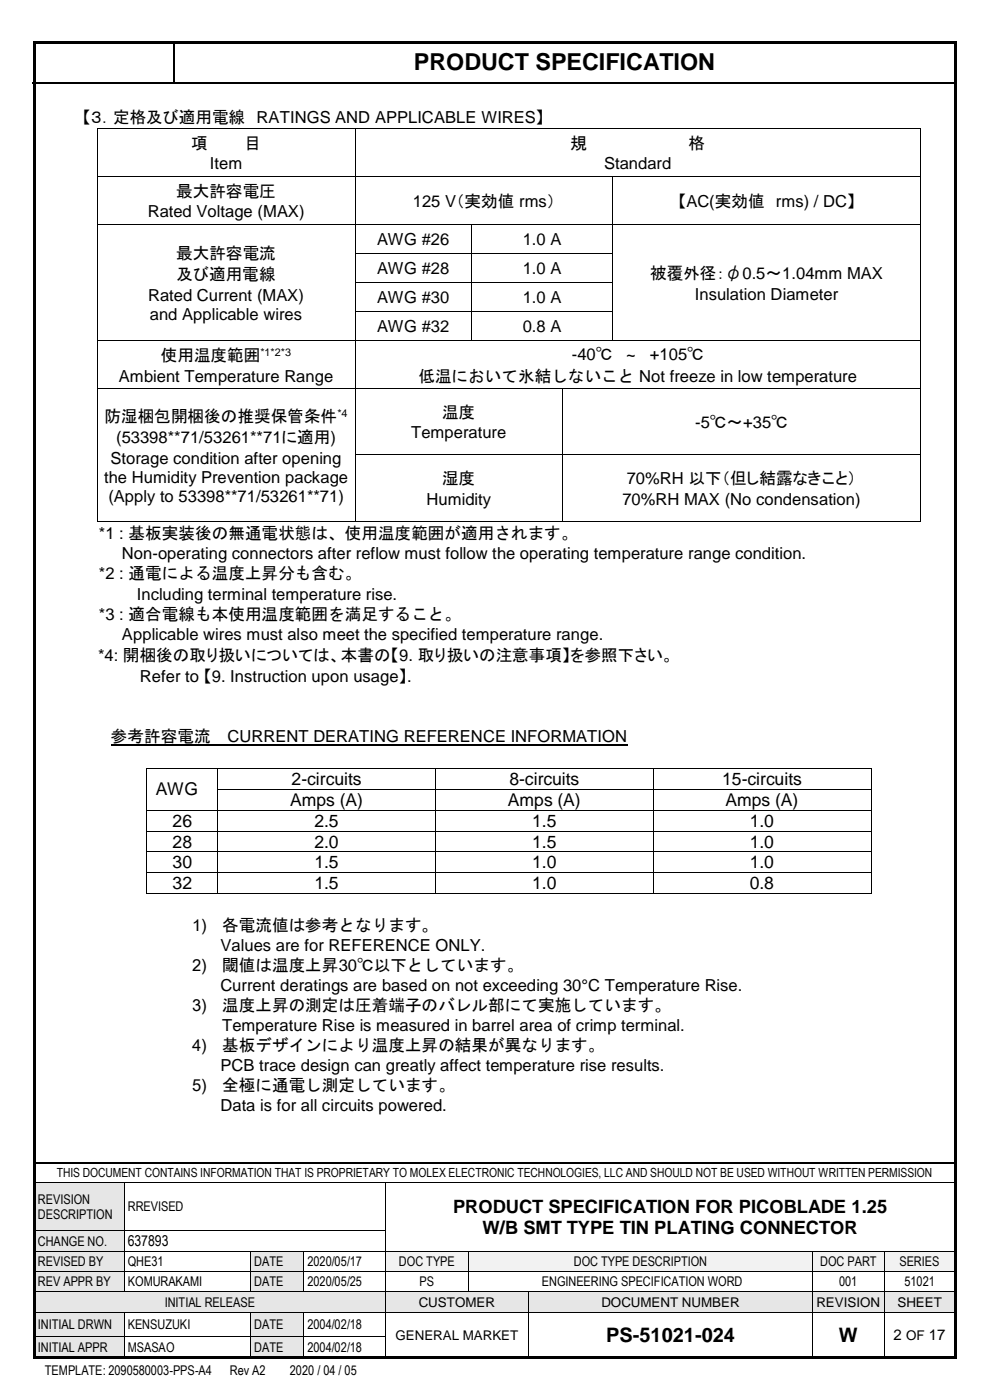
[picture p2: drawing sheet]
<svg xmlns="http://www.w3.org/2000/svg" width="210mm" height="297mm" viewBox="0 0 210 297" stroke-linecap="round" stroke-linejoin="round" font-family="sans-serif">
<defs><g id="words">
<text font-size="5" x="87.8" y="14.9">PRODUCT SPECIFICATION</text>
<g font-size="4.2">
<text x="128.6" y="284.7">PS-51021-024</text>
<text x="178" y="284.7">W</text>
</g>
<g font-size="3.9">
<text x="96.1" y="257.3">PRODUCT SPECIFICATION FOR PICOBLADE 1.25</text>
<text x="102.4" y="261.7">W/B SMT TYPE TIN PLATING CONNECTOR</text>
</g>
<g font-size="3.7">
<text x="61.9" y="166.5">2-circuits</text>
<text x="108.1" y="166.5">8-circuits</text>
<text x="153.2" y="166.5">15-circuits</text>
<text x="33.1" y="168.7">AWG</text>
<text x="61.6" y="170.9">Amps (A)</text>
<text x="107.8" y="170.9">Amps (A)</text>
<text x="153.9" y="170.9">Amps (A)</text>
<text x="36.6" y="175.4">26</text>
<text x="36.6" y="179.8">28</text>
<text x="66.7" y="175.4">2.5</text>
<text x="66.7" y="179.8">2.0</text>
<text x="112.9" y="175.4">1.5</text>
<text x="112.9" y="179.8">1.5</text>
<text x="159" y="175.4">1.0</text>
<text x="159" y="179.8">1.0</text>
<text x="36.6" y="184.2">30</text>
<text x="66.7" y="184.2">1.5</text>
<text x="112.9" y="184.2">1.0</text>
<text x="159" y="184.2">1.0</text>
<text x="36.6" y="188.7">32</text>
<text x="66.7" y="188.7">1.5</text>
<text x="112.9" y="188.7">1.0</text>
<text x="159" y="188.7">0.8</text>
</g>
<g font-size="3.5">
<text x="17.5" y="26.2">【３．定格及び適用電線 RATINGS AND APPLICABLE WIRES】</text>
<text x="40.5" y="31.6">項</text>
<text x="44.5" y="35.9">Item</text>
<text x="51.9" y="31.6">目</text>
<text x="121" y="31.6">規</text>
<text x="128.2" y="35.9">Standard</text>
<text x="146.1" y="31.6">格</text>
<text x="37.4" y="41.8">最大許容電圧</text>
<text x="31.3" y="46.1">Rated Voltage (MAX)</text>
<text x="87.6" y="43.8">125 V（実効値 rms）</text>
<text x="143.8" y="43.8">【AC(実効値 rms) / DC】</text>
<text x="80" y="52">AWG #26</text>
<text x="110.9" y="52">1.0 A</text>
<text x="37.4" y="54.9">最大許容電流</text>
<text x="37.5" y="59.5">及び適用電線</text>
<text x="80" y="58.2">AWG #28</text>
<text x="110.9" y="58.2">1.0 A</text>
<text x="137.9" y="59.3">被覆外径：φ0.5～1.04mm MAX</text>
<text x="31.4" y="63.8">Rated Current (MAX)</text>
<text x="80" y="64.4">AWG #30</text>
<text x="110.9" y="64.4">1.0 A</text>
<text x="147.4" y="63.6">Insulation Diameter</text>
<text x="31.8" y="67.9">and Applicable wires</text>
<text x="80" y="70.5">AWG #32</text>
<text x="110.9" y="70.5">0.8 A</text>
<text x="34.1" y="76.7">使用温度範囲</text>
<text x="121.3" y="76.4">-40℃</text>
<text x="132.9" y="76.4">~</text>
<text x="137.9" y="76.4">+105℃</text>
<text x="25.2" y="81">Ambient Temperature Range</text>
<text x="88.7" y="81">低温において氷結しないこと Not freeze in low temperature</text>
<text x="22.2" y="89.5">防湿梱包開梱後の推奨保管条件</text>
<text x="93.8" y="88.7">温度</text>
<text x="24.6" y="94">(53398**71/53261**71に適用)</text>
<text x="87.2" y="93">Temperature</text>
<text x="147.5" y="90.7">-5℃～+35℃</text>
<text x="23.5" y="98.4">Storage condition after opening</text>
<text x="22.1" y="102.4">the Humidity Prevention package</text>
<text x="23" y="106.5">(Apply to 53398**71/53261**71)</text>
<text x="90.5" y="107.1">Humidity</text>
<text x="93.8" y="102.8">湿度</text>
<text x="132" y="107.1">70%RH MAX (No condensation)</text>
<text x="133" y="102.8">70%RH 以下（但し結露なきこと）</text>
<text x="21" y="114.3">*1 : 基板実装後の無通電状態は、使用温度範囲が適用されます。</text>
<text x="25.9" y="118.6">Non-operating connectors after reflow must follow the operating temperature range condition.</text>
<text x="21" y="122.9">*2 : 通電による温度上昇分も含む。</text>
<text x="21" y="131.5">*3 : 適合電線も本使用温度範囲を満足すること。</text>
<text x="29" y="127.2">Including terminal temperature rise.</text>
<text x="25.9" y="135.8">Applicable wires must also meet the specified temperature range.</text>
<text x="20.8" y="140.1">*4: 開梱後の取り扱いについては、本書の【9. 取り扱いの注意事項】を参照下さい。</text>
<text x="29.7" y="144.7">Refer to 【9. Instruction upon usage】.</text>
<text x="23.5" y="157.4">参考許容電流</text>
<text x="48.3" y="157.4">CURRENT DERATING REFERENCE INFORMATION</text>
<text x="40.8" y="197.6">1)</text>
<text x="47.1" y="197.6">各電流値は参考となります。</text>
<text x="46.8" y="201.8">Values are for REFERENCE ONLY.</text>
<text x="40.8" y="206">2)</text>
<text x="47.1" y="206">閾値は温度上昇30℃以下としています。</text>
<text x="40.8" y="214.5">3)</text>
<text x="46.7" y="210.3">Current deratings are based on not exceeding 30°C Temperature Rise.</text>
<text x="47.1" y="214.5">温度上昇の測定は圧着端子のバレル部にて実施しています。</text>
<text x="47.1" y="218.7">Temperature Rise is measured in barrel area of crimp terminal.</text>
<text x="40.8" y="223">4)</text>
<text x="46.8" y="227.2">PCB trace design can greatly affect temperature rise results.</text>
<text x="47.1" y="223">基板デザインにより温度上昇の結果が異なります。</text>
<text x="40.8" y="231.4">5)</text>
<text x="47.1" y="231.4">全極に通電し測定しています。</text>
<text x="46.8" y="235.7">Data is for all circuits powered.</text>
</g>
<g font-size="3.2">
<text x="27.1" y="264.4">637893</text>
<text x="189.6" y="284.4">2 OF 17</text>
</g>
<g font-size="2.8">
<text x="8" y="255.3">REVISION</text>
<text x="27.1" y="257">RREVISED</text>
<text x="8" y="258.6">DESCRIPTION</text>
<text x="8" y="264.2">CHANGE NO.</text>
<text x="8" y="268.6">REVISED BY</text>
<text x="27.1" y="268.6">QHE31</text>
<text x="53.9" y="268.6">DATE</text>
<text x="65.2" y="268.6">2020/05/17</text>
<text x="84.6" y="268.6">DOC TYPE</text>
<text x="121.7" y="268.6">DOC TYPE DESCRIPTION</text>
<text x="174" y="268.6">DOC PART</text>
<text x="190.8" y="268.6">SERIES</text>
<text x="8" y="272.9">REV APPR BY</text>
<text x="27.1" y="272.9">KOMURAKAMI</text>
<text x="53.9" y="272.9">DATE</text>
<text x="65.2" y="272.9">2020/05/25</text>
<text x="89" y="272.9">PS</text>
<text x="114.9" y="272.9">ENGINEERING SPECIFICATION WORD</text>
<text x="178" y="272.9">001</text>
<text x="191.8" y="272.9">51021</text>
<text x="8" y="281.9">INITIAL DRWN</text>
<text x="27.1" y="281.9">KENSUZUKI</text>
<text x="34.9" y="277.2">INITIAL RELEASE</text>
<text x="53.9" y="281.9">DATE</text>
<text x="65.2" y="281.9">2004/02/18</text>
<text x="88.8" y="277.2">CUSTOMER</text>
<text x="127.6" y="277.2">DOCUMENT NUMBER</text>
<text x="173.2" y="277.2">REVISION</text>
<text x="190.4" y="277.2">SHEET</text>
<text x="8" y="286.7">INITIAL APPR</text>
<text x="27.1" y="286.7">MSASAO</text>
<text x="53.9" y="286.7">DATE</text>
<text x="65.2" y="286.7">2004/02/18</text>
<text x="83.9" y="284.2">GENERAL MARKET</text>
<text x="9.5" y="291.8">TEMPLATE: 2090580003-PPS-A4</text>
<text x="48.8" y="291.8">Rev A2</text>
<text x="61.5" y="291.8">2020 / 04 / 05</text>
</g>
<text font-size="2.7" x="12" y="249.8">THIS DOCUMENT CONTAINS INFORMATION THAT IS PROPRIETARY TO MOLEX ELECTRONIC TECHNOLOGIES, LLC AND SHOULD NOT BE USED WITHOUT WRITTEN PERMISSION</text>
<g font-size="2.3">
<text x="55.3" y="75.6">*1*2*3</text>
<text x="71.6" y="88.4">*4</text>
</g>
</g></defs>
<g fill="#000">
<path d="M36.7 8.9h.3v.2h-.3z" fill-rule="evenodd"/>
<path d="M36.7 17.4h.3v.3h-.3z" fill-rule="evenodd"/>
</g>
<path d="M6.9 17.6h29.8M36.9 9.1v8.3M37 17.6h165.8M7.3 246.7h195.3" fill="none" stroke="#000" stroke-width=".34"/>
<g fill="#e6e6e6">
<path d="M7.3 251h19v10h-19z" fill-rule="evenodd"/>
<path d="M8 252.8h17.6v3.2h-17.6z" fill-rule="evenodd"/>
<path d="M8 256h17.6v3.2h-17.6z" fill-rule="evenodd"/>
</g>
<path d="M7.3 250.9h19M26.4 251v10M26.5 250.9h55.2M81.8 251v10M81.9 250.9h120.7" fill="none" stroke="#000" stroke-width=".21"/>
<g fill="#000">
<path d="M26.3 250.9h.2v.1h-.2z" fill-rule="evenodd"/>
<path d="M81.7 250.9h.2v.1h-.2z" fill-rule="evenodd"/>
</g>
<g fill="#e6e6e6">
<path d="M7.3 261.2h19v4.1h-19z" fill-rule="evenodd"/>
<path d="M8 261.7h17.6v3.2h-17.6z" fill-rule="evenodd"/>
</g>
<path d="M7.3 261.1h19M26.4 261.2v4.1M26.5 261.1h55.2M81.8 261.2v4.1" fill="none" stroke="#000" stroke-width=".21"/>
<g fill="#000">
<path d="M26.3 261h.2v.2h-.2z" fill-rule="evenodd"/>
<path d="M81.7 261h.2v.2h-.2z" fill-rule="evenodd"/>
</g>
<g fill="#e6e6e6">
<path d="M7.3 265.5h19v4.2h-19z" fill-rule="evenodd"/>
<path d="M8 266h17.6v3.2h-17.6z" fill-rule="evenodd"/>
</g>
<g fill="#fff">
<path d="M26.5 265.5h26.6v4.2h-26.6z" fill-rule="evenodd"/>
<path d="M27.1 266h25.3v3.2h-25.3z" fill-rule="evenodd"/>
</g>
<g fill="#e6e6e6">
<path d="M53.3 265.5h11.1v4.2h-11.1z" fill-rule="evenodd"/>
<path d="M53.9 266h9.8v3.2h-9.8z" fill-rule="evenodd"/>
</g>
<g fill="#f2f2f2">
<path d="M81.8 265.5h17.5v4.2h-17.5z" fill-rule="evenodd"/>
<path d="M82.5 266h16.2v3.2h-16.2z" fill-rule="evenodd"/>
<path d="M99.5 265.5h72.8v4.2h-72.8z" fill-rule="evenodd"/>
<path d="M100.1 266h71.6v3.2h-71.6z" fill-rule="evenodd"/>
<path d="M172.5 265.5h14.9v4.2h-14.9z" fill-rule="evenodd"/>
<path d="M173.2 266h13.6v3.2h-13.6z" fill-rule="evenodd"/>
<path d="M187.6 265.5h15v4.2h-15z" fill-rule="evenodd"/>
<path d="M188.3 266h13.5v3.2h-13.5z" fill-rule="evenodd"/>
</g>
<g fill="none" stroke="#000" stroke-width=".21">
<path d="M7.3 265.4h19M26.4 265.5v4.2M26.5 265.4h26.6M53.2 265.5v4.2M53.3 265.4h11.1M64.5 265.5v4.2M64.6 265.4h17.1M81.8 265.5v4.2M81.9 265.4h17.4M99.4 265.5v4.2M99.5 265.4h72.9M172.5 265.5v4.2"/>
<path d="M172.5 265.4h14.9M187.5 265.5v4.2M187.6 265.4h15.1"/>
</g>
<g fill="#000">
<path d="M26.3 265.3h.2v.2h-.2z" fill-rule="evenodd"/>
<path d="M53.1 265.3h.2v.2h-.2z" fill-rule="evenodd"/>
<path d="M64.4 265.3h.2v.2h-.2z" fill-rule="evenodd"/>
<path d="M81.7 265.3h.2v.2h-.2z" fill-rule="evenodd"/>
<path d="M99.3 265.3h.2v.2h-.2z" fill-rule="evenodd"/>
<path d="M172.4 265.3h.1v.2h-.1z" fill-rule="evenodd"/>
<path d="M187.4 265.3h.2v.2h-.2z" fill-rule="evenodd"/>
</g>
<g fill="#e6e6e6">
<path d="M7.3 269.8h19v4.2h-19z" fill-rule="evenodd"/>
<path d="M8 270.3h17.6v3.2h-17.6z" fill-rule="evenodd"/>
</g>
<g fill="#fff">
<path d="M26.5 269.8h26.6v4.2h-26.6z" fill-rule="evenodd"/>
<path d="M27.1 270.3h25.3v3.2h-25.3z" fill-rule="evenodd"/>
</g>
<g fill="#e6e6e6">
<path d="M53.3 269.8h11.1v4.2h-11.1z" fill-rule="evenodd"/>
<path d="M53.9 270.3h9.8v3.2h-9.8z" fill-rule="evenodd"/>
</g>
<g fill="#fff">
<path d="M64.6 269.8h17.1v4.2h-17.1z" fill-rule="evenodd"/>
<path d="M65.2 270.3h15.8v3.2h-15.8z" fill-rule="evenodd"/>
</g>
<g fill="none" stroke="#000" stroke-width=".21">
<path d="M7.3 269.7h19M26.4 269.8v4.2M26.5 269.7h26.6M53.2 269.8v4.2M53.3 269.7h11.1M64.5 269.8v4.2M64.6 269.7h17.1M81.8 269.8v4.2M81.9 269.7h17.4M99.4 269.8v4.2M99.5 269.7h72.9M172.5 269.8v4.2"/>
<path d="M172.5 269.7h14.9M187.5 269.8v4.2M187.6 269.7h15.1"/>
</g>
<g fill="#000">
<path d="M26.3 269.7h.2v.1h-.2z" fill-rule="evenodd"/>
<path d="M53.1 269.7h.2v.1h-.2z" fill-rule="evenodd"/>
<path d="M64.4 269.7h.2v.1h-.2z" fill-rule="evenodd"/>
<path d="M81.7 269.7h.2v.1h-.2z" fill-rule="evenodd"/>
<path d="M99.3 269.7h.2v.1h-.2z" fill-rule="evenodd"/>
<path d="M172.4 269.7h.1v.1h-.1z" fill-rule="evenodd"/>
<path d="M187.4 269.7h.2v.1h-.2z" fill-rule="evenodd"/>
</g>
<g fill="#e6e6e6">
<path d="M7.3 274.1h74.4v4.2h-74.4z" fill-rule="evenodd"/>
<path d="M8 274.6h73v3.2h-73z" fill-rule="evenodd"/>
<path d="M81.8 274.1h30.2v4.2h-30.2z" fill-rule="evenodd"/>
<path d="M82.5 274.6h28.9v3.3h-28.9z" fill-rule="evenodd"/>
<path d="M112.2 274.1h60.1v4.2h-60.1z" fill-rule="evenodd"/>
<path d="M112.8 274.6h58.9v3.3h-58.9z" fill-rule="evenodd"/>
<path d="M172.5 274.1h14.9v4.2h-14.9z" fill-rule="evenodd"/>
<path d="M173.2 274.6h13.6v3.3h-13.6z" fill-rule="evenodd"/>
<path d="M187.6 274.1h15v4.2h-15z" fill-rule="evenodd"/>
<path d="M188.3 274.6h13.5v3.3h-13.5z" fill-rule="evenodd"/>
</g>
<g fill="none" stroke="#000" stroke-width=".21">
<path d="M7.3 274.1h19M26.5 274.1h26.6M53.3 274.1h11.1M64.6 274.1h17.1M81.8 274.1v4.2M81.9 274.1h17.4M99.5 274.1h12.5M112.1 274.1v4.2M112.2 274.1h60.2M172.5 274.1v4.2M172.5 274.1h14.9M187.5 274.1v4.2"/>
<path d="M187.6 274.1h15.1"/>
</g>
<g fill="#000">
<path d="M26.3 274h.2v.1h-.2z" fill-rule="evenodd"/>
<path d="M53.1 274h.2v.1h-.2z" fill-rule="evenodd"/>
<path d="M64.4 274h.2v.1h-.2z" fill-rule="evenodd"/>
<path d="M81.7 274h.2v.1h-.2z" fill-rule="evenodd"/>
<path d="M99.3 274h.2v.1h-.2z" fill-rule="evenodd"/>
<path d="M112 274h.2v.1h-.2z" fill-rule="evenodd"/>
<path d="M172.4 274h.1v.1h-.1z" fill-rule="evenodd"/>
<path d="M187.4 274h.2v.1h-.2z" fill-rule="evenodd"/>
</g>
<g fill="#e6e6e6">
<path d="M7.3 278.5h19v4.9h-19z" fill-rule="evenodd"/>
<path d="M8 279.3h17.6v3.2h-17.6z" fill-rule="evenodd"/>
<path d="M53.3 278.5h11.1v4.9h-11.1z" fill-rule="evenodd"/>
<path d="M53.9 279.3h9.8v3.2h-9.8z" fill-rule="evenodd"/>
</g>
<g fill="#fff">
<path d="M112.2 278.5h60.1v9.5h-60.1z" fill-rule="evenodd"/>
<path d="M112.8 280.8h58.9v4.9h-58.9z" fill-rule="evenodd"/>
<path d="M172.5 278.5h14.9v9.5h-14.9z" fill-rule="evenodd"/>
<path d="M173.2 280.8h13.6v4.9h-13.6z" fill-rule="evenodd"/>
<path d="M187.6 278.5h15v9.5h-15z" fill-rule="evenodd"/>
<path d="M188.3 281.4h13.5v3.6h-13.5z" fill-rule="evenodd"/>
</g>
<g fill="none" stroke="#000" stroke-width=".21">
<path d="M7.3 278.4h19M26.4 278.5v4.9M26.5 278.4h26.6M53.2 278.5v4.9M53.3 278.4h11.1M64.5 278.5v4.9M64.6 278.4h17.1M81.8 278.5v4.9M81.9 278.4h30.1M112.1 278.5v4.9M112.2 278.4h60.2M172.5 278.5v4.9"/>
<path d="M172.5 278.4h14.9M187.5 278.5v4.9M187.6 278.4h15.1"/>
</g>
<g fill="#000">
<path d="M26.3 278.3h.2v.2h-.2z" fill-rule="evenodd"/>
<path d="M53.1 278.3h.2v.2h-.2z" fill-rule="evenodd"/>
<path d="M64.4 278.3h.2v.2h-.2z" fill-rule="evenodd"/>
<path d="M81.7 278.3h.2v.2h-.2z" fill-rule="evenodd"/>
<path d="M112 278.3h.2v.2h-.2z" fill-rule="evenodd"/>
<path d="M172.4 278.3h.1v.2h-.1z" fill-rule="evenodd"/>
<path d="M187.4 278.3h.2v.2h-.2z" fill-rule="evenodd"/>
</g>
<g fill="#e6e6e6">
<path d="M7.3 283.5h19v4.5h-19z" fill-rule="evenodd"/>
<path d="M8 284.1h17.6v3.3h-17.6z" fill-rule="evenodd"/>
<path d="M53.3 283.5h11.1v4.5h-11.1z" fill-rule="evenodd"/>
<path d="M53.9 284.1h9.8v3.3h-9.8z" fill-rule="evenodd"/>
</g>
<g fill="none" stroke="#000" stroke-width=".21">
<path d="M20.6 27.3v10.1M20.6 37.6v9.9M20.7 27.3h54.5M20.7 37.5h54.5M75.3 27.3v10.1M75.3 37.6v9.9M75.4 27.3h119.8M75.4 37.5h54.5M130 37.6v9.9M130.1 37.5h65.1M195.3 27.3v10.1M195.3 37.6v9.9"/>
<path d="M20.6 47.7v6M20.6 53.9v6M20.7 47.6h54.5M75.3 47.7v6M75.3 53.9v6M75.4 47.6h24.5M75.4 53.8h24.5M75.4 60h24.5M100 47.7v6M100 53.9v6M100.1 47.6h29.8M100.1 53.8h29.8"/>
<path d="M100.1 60h29.8M130 47.7v6M130 53.9v6M130.1 47.6h65.1M195.3 47.7v6M195.3 53.9v6M20.6 60.1v6M20.6 66.3v5.9M20.6 72.4v10M20.7 72.3h54.5M75.3 60.1v6M75.3 66.3v5.9"/>
<path d="M75.3 72.4v10M75.4 66.2h24.5M75.4 72.3h24.5M100 60.1v6M100 66.3v5.9M100.1 66.2h29.8M100.1 72.3h29.8M130 60.1v6M130 66.3v5.9M130.1 72.3h65.1M195.3 60.1v6M195.3 66.3v5.9"/>
<path d="M195.3 72.4v10M20.6 82.6v13.8M20.6 96.5v14M20.7 82.5h54.5M75.3 82.6v13.8M75.3 96.5v14M75.4 82.5h43.8M75.4 96.5h43.8M119.3 82.6v13.8M119.3 96.5v14M119.4 82.5h75.8M119.4 96.5h75.8"/>
<path d="M195.3 82.6v13.8M195.3 96.5v14M20.7 110.6h54.5M75.4 110.6h43.8M119.4 110.6h75.8M31.2 163.1v4.2M31.2 167.5v4.3M31.2 171.9v4.3M31.2 176.4v4.3M31.3 163h14.8M31.3 171.9h14.8M31.3 176.3h14.8"/>
<path d="M46.2 163.1v4.2M46.2 167.5v4.3M46.2 171.9v4.3M46.2 176.4v4.3M46.3 163h46M46.3 167.4h46M46.3 171.9h46M46.3 176.3h46M92.4 163.1v4.2M92.4 167.5v4.3M92.4 171.9v4.3M92.4 176.4v4.3"/>
<path d="M92.5 163h46M92.5 167.4h46M92.5 171.9h46M92.5 176.3h46M138.5 163.1v4.2M138.5 167.5v4.3M138.5 171.9v4.3M138.5 176.4v4.3M138.6 163h46.1M138.6 167.4h46.1M138.6 171.9h46.1M138.6 176.3h46.1"/>
<path d="M184.8 163.1v4.2M184.8 167.5v4.3M184.8 171.9v4.3M184.8 176.4v4.3M31.2 180.8v4.3M31.2 185.2v4.3M31.3 180.7h14.8M31.3 185.1h14.8M31.3 189.6h14.8M46.2 180.8v4.3M46.2 185.2v4.3M46.3 180.7h46"/>
<path d="M46.3 185.1h46M46.3 189.6h46M92.4 180.8v4.3M92.4 185.2v4.3M92.5 180.7h46M92.5 185.1h46M92.5 189.6h46M138.5 180.8v4.3M138.5 185.2v4.3M138.6 180.7h46.1M138.6 185.1h46.1M138.6 189.6h46.1"/>
<path d="M184.8 180.8v4.3M184.8 185.2v4.3M7.3 283.5h19M26.4 283.5v4.5M26.5 283.5h26.6M53.2 283.5v4.5M53.3 283.5h11.1M64.5 283.5v4.5M64.6 283.5h17.1M81.8 283.5v4.5M112.1 283.5v4.5M172.5 283.5v4.5"/>
<path d="M187.5 283.5v4.5"/>
</g>
<g fill="#000">
<path d="M7 8.8h.5v.5h-.5z" fill-rule="evenodd"/>
<path d="M7 8.8h.5v.5h-.5z" fill-rule="evenodd"/>
<path d="M7.5 8.8h195v.5h-195z" fill-rule="evenodd"/>
<path d="M202.5 8.8h.5v.5h-.5z" fill-rule="evenodd"/>
<path d="M202.5 8.8h.5v.5h-.5z" fill-rule="evenodd"/>
<path d="M20.5 27.2h.2v.1h-.2z" fill-rule="evenodd"/>
<path d="M20.5 27.2h.2v.1h-.2z" fill-rule="evenodd"/>
<path d="M20.5 37.4h.2v.2h-.2z" fill-rule="evenodd"/>
<path d="M75.2 27.2h.2v.1h-.2z" fill-rule="evenodd"/>
<path d="M75.2 37.4h.2v.2h-.2z" fill-rule="evenodd"/>
<path d="M129.9 37.4h.2v.2h-.2z" fill-rule="evenodd"/>
<path d="M195.2 27.2h.2v.1h-.2z" fill-rule="evenodd"/>
<path d="M195.2 27.2h.2v.1h-.2z" fill-rule="evenodd"/>
<path d="M195.2 37.4h.2v.2h-.2z" fill-rule="evenodd"/>
<path d="M20.5 47.5h.2v.2h-.2z" fill-rule="evenodd"/>
<path d="M20.5 53.7h.2v.2h-.2z" fill-rule="evenodd"/>
<path d="M75.2 47.5h.2v.2h-.2z" fill-rule="evenodd"/>
<path d="M75.2 53.7h.2v.2h-.2z" fill-rule="evenodd"/>
<path d="M99.9 47.5h.2v.2h-.2z" fill-rule="evenodd"/>
<path d="M99.9 53.7h.2v.2h-.2z" fill-rule="evenodd"/>
<path d="M129.9 47.5h.2v.2h-.2z" fill-rule="evenodd"/>
<path d="M129.9 53.7h.2v.2h-.2z" fill-rule="evenodd"/>
<path d="M195.2 47.5h.2v.2h-.2z" fill-rule="evenodd"/>
<path d="M195.2 53.7h.2v.2h-.2z" fill-rule="evenodd"/>
<path d="M20.5 59.9h.2v.2h-.2z" fill-rule="evenodd"/>
<path d="M20.5 66.1h.2v.2h-.2z" fill-rule="evenodd"/>
<path d="M20.5 72.2h.2v.2h-.2z" fill-rule="evenodd"/>
<path d="M75.2 59.9h.2v.2h-.2z" fill-rule="evenodd"/>
<path d="M75.2 66.1h.2v.2h-.2z" fill-rule="evenodd"/>
<path d="M75.2 72.2h.2v.2h-.2z" fill-rule="evenodd"/>
<path d="M99.9 59.9h.2v.2h-.2z" fill-rule="evenodd"/>
<path d="M99.9 66.1h.2v.2h-.2z" fill-rule="evenodd"/>
<path d="M99.9 72.2h.2v.2h-.2z" fill-rule="evenodd"/>
<path d="M129.9 59.9h.2v.2h-.2z" fill-rule="evenodd"/>
<path d="M129.9 66.1h.2v.2h-.2z" fill-rule="evenodd"/>
<path d="M129.9 72.2h.2v.2h-.2z" fill-rule="evenodd"/>
<path d="M195.2 59.9h.2v.2h-.2z" fill-rule="evenodd"/>
<path d="M195.2 66.1h.2v.2h-.2z" fill-rule="evenodd"/>
<path d="M195.2 72.2h.2v.2h-.2z" fill-rule="evenodd"/>
<path d="M20.5 82.4h.2v.2h-.2z" fill-rule="evenodd"/>
<path d="M20.5 96.4h.2v.1h-.2z" fill-rule="evenodd"/>
<path d="M75.2 82.4h.2v.2h-.2z" fill-rule="evenodd"/>
<path d="M75.2 96.4h.2v.1h-.2z" fill-rule="evenodd"/>
<path d="M119.2 82.4h.2v.2h-.2z" fill-rule="evenodd"/>
<path d="M119.2 96.4h.2v.1h-.2z" fill-rule="evenodd"/>
<path d="M195.2 82.4h.2v.2h-.2z" fill-rule="evenodd"/>
<path d="M195.2 96.4h.2v.1h-.2z" fill-rule="evenodd"/>
<path d="M20.5 110.5h.2v.2h-.2z" fill-rule="evenodd"/>
<path d="M20.5 110.5h.2v.2h-.2z" fill-rule="evenodd"/>
<path d="M75.2 110.5h.2v.2h-.2z" fill-rule="evenodd"/>
<path d="M119.2 110.5h.2v.2h-.2z" fill-rule="evenodd"/>
<path d="M195.2 110.5h.2v.2h-.2z" fill-rule="evenodd"/>
<path d="M195.2 110.5h.2v.2h-.2z" fill-rule="evenodd"/>
<path d="M31.1 162.9h.2v.2h-.2z" fill-rule="evenodd"/>
<path d="M31.1 162.9h.2v.2h-.2z" fill-rule="evenodd"/>
<path d="M31.1 167.3h.2v.2h-.2z" fill-rule="evenodd"/>
<path d="M31.1 171.8h.2v.1h-.2z" fill-rule="evenodd"/>
<path d="M31.1 176.2h.2v.2h-.2z" fill-rule="evenodd"/>
<path d="M46.1 162.9h.2v.2h-.2z" fill-rule="evenodd"/>
<path d="M46.1 167.3h.2v.2h-.2z" fill-rule="evenodd"/>
<path d="M46.1 171.8h.2v.1h-.2z" fill-rule="evenodd"/>
<path d="M46.1 176.2h.2v.2h-.2z" fill-rule="evenodd"/>
<path d="M92.3 162.9h.2v.2h-.2z" fill-rule="evenodd"/>
<path d="M92.3 167.3h.2v.2h-.2z" fill-rule="evenodd"/>
<path d="M92.3 171.8h.2v.1h-.2z" fill-rule="evenodd"/>
<path d="M92.3 176.2h.2v.2h-.2z" fill-rule="evenodd"/>
<path d="M138.5 162.9h.1v.2h-.1z" fill-rule="evenodd"/>
<path d="M138.5 167.3h.1v.2h-.1z" fill-rule="evenodd"/>
<path d="M138.5 171.8h.1v.1h-.1z" fill-rule="evenodd"/>
<path d="M138.5 176.2h.1v.2h-.1z" fill-rule="evenodd"/>
<path d="M184.7 162.9h.2v.2h-.2z" fill-rule="evenodd"/>
<path d="M184.7 162.9h.2v.2h-.2z" fill-rule="evenodd"/>
<path d="M184.7 167.3h.2v.2h-.2z" fill-rule="evenodd"/>
<path d="M184.7 171.8h.2v.1h-.2z" fill-rule="evenodd"/>
<path d="M184.7 176.2h.2v.2h-.2z" fill-rule="evenodd"/>
<path d="M31.1 180.7h.2v.1h-.2z" fill-rule="evenodd"/>
<path d="M31.1 185.1h.2v.1h-.2z" fill-rule="evenodd"/>
<path d="M31.1 189.5h.2v.2h-.2z" fill-rule="evenodd"/>
<path d="M31.1 189.5h.2v.2h-.2z" fill-rule="evenodd"/>
<path d="M46.1 180.7h.2v.1h-.2z" fill-rule="evenodd"/>
<path d="M46.1 185.1h.2v.1h-.2z" fill-rule="evenodd"/>
<path d="M46.1 189.5h.2v.2h-.2z" fill-rule="evenodd"/>
<path d="M92.3 180.7h.2v.1h-.2z" fill-rule="evenodd"/>
<path d="M92.3 185.1h.2v.1h-.2z" fill-rule="evenodd"/>
<path d="M92.3 189.5h.2v.2h-.2z" fill-rule="evenodd"/>
<path d="M138.5 180.7h.1v.1h-.1z" fill-rule="evenodd"/>
<path d="M138.5 185.1h.1v.1h-.1z" fill-rule="evenodd"/>
<path d="M138.5 189.5h.1v.2h-.1z" fill-rule="evenodd"/>
<path d="M184.7 180.7h.2v.1h-.2z" fill-rule="evenodd"/>
<path d="M184.7 185.1h.2v.1h-.2z" fill-rule="evenodd"/>
<path d="M184.7 189.5h.2v.2h-.2z" fill-rule="evenodd"/>
<path d="M184.7 189.5h.2v.2h-.2z" fill-rule="evenodd"/>
<path d="M7 9.3h.5v278.4h-.5z" fill-rule="evenodd"/>
<path d="M7 287.7h.5v.5h-.5z" fill-rule="evenodd"/>
<path d="M7 287.7h.5v.5h-.5z" fill-rule="evenodd"/>
<path d="M7.5 287.7h195v.5h-195z" fill-rule="evenodd"/>
<path d="M26.3 283.4h.2v.1h-.2z" fill-rule="evenodd"/>
<path d="M53.1 283.4h.2v.1h-.2z" fill-rule="evenodd"/>
<path d="M64.4 283.4h.2v.1h-.2z" fill-rule="evenodd"/>
<path d="M81.7 283.4h.2v.1h-.2z" fill-rule="evenodd"/>
<path d="M112 283.4h.2v.1h-.2z" fill-rule="evenodd"/>
<path d="M172.4 283.4h.1v.1h-.1z" fill-rule="evenodd"/>
<path d="M187.4 283.4h.2v.1h-.2z" fill-rule="evenodd"/>
<path d="M202.5 9.3h.5v278.4h-.5z" fill-rule="evenodd"/>
<path d="M202.5 287.7h.5v.5h-.5z" fill-rule="evenodd"/>
<path d="M202.5 287.7h.5v.5h-.5z" fill-rule="evenodd"/>
</g>
<path d="M23.5 158h109.6" fill="none" stroke="#000" stroke-width=".25"/>
<use href="#words"/>
</svg>
